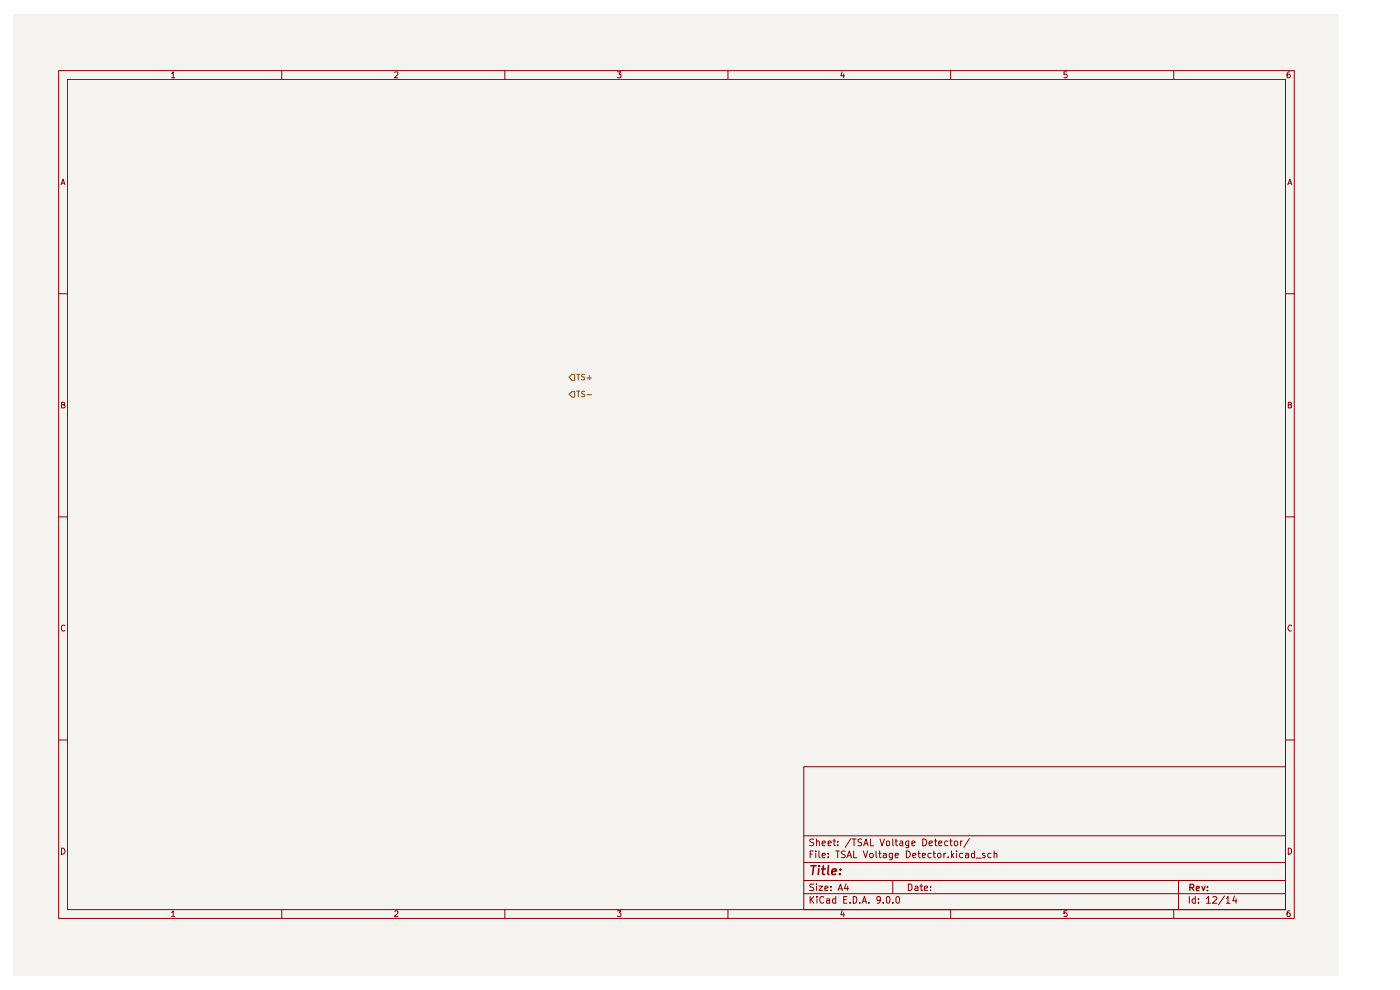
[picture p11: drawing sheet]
<svg xmlns="http://www.w3.org/2000/svg" width="297mm" height="210mm" viewBox="0 0 297 210" stroke-linecap="round" stroke-linejoin="round" font-family="sans-serif">
<path d="M2.9 3h281.2v203.8h-281.2z" fill="#f5f3ef"/>
<g fill="none" stroke="#900000" stroke-width=".21">
<path d="M12.4 15h262.2v179.8h-262.2zM14.3 16.8h258.4v176.2h-258.4zM36.4 15.7l.3-.5v1.3M36.4 16.5h.7M59.8 15v1.8M83.7 15.4l.2-.2h.3l.2 .2v.4l-.8 .7h.8M107.1 15v1.8M131 15.2h.7l-.4 .5 .4 .1v.6h-.7M154.4 15v1.8M178.6 15.2l-.2 .9h.8M179 15.7v.8M201.7 15v1.8"/>
<path d="M226.3 15.2h-.6v.6l.4-.1 .3 .3-.1 .4h-.6M249 15v1.8M273.6 15.2l-.4 .1-.2 .3v.8h.6v-.6l-.4-.1-.2 .3M13 39.2l.4-1.2 .4 1.2M13.1 38.9h.6M273.2 39.2l.4-1.2 .5 1.2M273.3 38.9h.6M12.4 62.3h1.9M272.7 62.3h1.9M13 85.8h.5l.2-.3-.2-.2h-.5v1.2h.5l.3-.4-.3-.3M273.3 85.8h.5l.2-.3-.2-.2h-.5v1.2h.5l.2-.1v-.4l-.3-.2M12.4 109.6h1.9"/>
<path d="M272.7 109.6h1.9M13.8 132.8l-.4-.2-.4 .3 .1 .8 .3 .2 .4-.1M274 132.8l-.2-.2a.6 .6 0 0 0-.6 .7 .6 .6 0 0 0 .8 .5M12.4 157h1.9M272.7 157h1.9M13 179.9a.65 .65 0 0 1 .8 .6 .65 .65 0 0 1-.8 .7zM170.5 162.6h102.2v30.4h-102.2zM170.5 177.3h102.2M172.6 178.1h-.7l-.1 .3 .2 .2 .5 .1 .1 .4-.3 .3-.5-.1M173.2 178.6l.2-.2 .3 .1 .1 .9M173.2 178v1.4M174.4 178.9l.7-.2-.2-.3-.4 .1-.1 .7 .3 .2 .3-.1"/>
<path d="M175.7 178.9l.7-.2-.1-.2h-.6v.8h.6M176.7 178.4h.6M177 178v1.2l.3 .2M177.7 179.2v.2M177.7 178.5v.1M180.5 177.9l-1.2 1.8M180.8 178h.8M181.2 178v1.4M182.8 178.1h-.8v.4l.7 .2 .1 .3-.3 .4-.5-.1M183.2 179.4l.5-1.4 .4 1.4M183.4 179h.7M184.7 178v1.4h.6"/>
<path d="M186.7 178l.4 1.4 .5-1.4M188.1 178.5l.4-.1 .2 .2v.6l-.2 .2-.5-.2zM189.4 178v1.3l.2 .1M189.9 178.4h.5M190.1 178v1.2l.3 .2M190.9 178.5h.5l.1 .9M191.5 178.7l-.4 .1-.3 .3 .3 .3 .4-.1M192.8 178.4v1.3h-.6M192.8 178.5l-.4-.1-.3 .3 .2 .6h.5M193.5 178.9l.6-.2v-.2h-.6v.8h.6M195.7 178a.73 .73 0 0 1 .9 .7 .73 .73 0 0 1-.9 .7zM197.1 178.9l.7-.2v-.2l-.4-.1-.3 .2 .1 .7h.6"/>
<path d="M198.2 178.4h.6M198.5 178v1.3l.3 .1M199.1 178.9l.7-.2v-.2l-.4-.1-.3 .2 .1 .7h.6M201.1 178.5l-.4-.1-.3 .3 .1 .6h.6M201.5 178.4h.5M201.7 178v1.2l.3 .2M203.8 178.4v1M204.1 178.4l-.2 .1-.1 .2M205.7 177.9l-1.2 1.8M273.3 179.9l.5 .1 .2 .3v.5l-.4 .4h-.3zM36.4 193.5l.3-.3v1.2M36.4 194.4h.7"/>
<path d="M59.8 193v1.8M83.7 193.3h.7v.4l-.8 .7h.8M107.1 193v1.8M131 193.2h.7l-.4 .4 .4 .2v.5h-.7M154.4 193v1.8M170.5 189.6h102.2M170.5 186.8h102.2M170.5 183h102.2M171.9 190.2v1.4M171.9 181.2h.4M172 190.8l.6 .8M172.5 180.5h-.6v1.4"/>
<path d="M172.6 187.5l-.7 .1v.4l.6 .3 .1 .3-.1 .3h-.7M172.6 190.2l-.7 .8M173.1 180.5v.2M173.1 181v.9M173.2 187.5v.1M173.2 188v.9M173.3 190.2v.1M173.3 190.7v.9M173.7 188h.8l-.8 .9h.8M173.7 180.5v1.2l.3 .2M174.4 181.4h.7l-.1-.4h-.5l-.1 .2 .1 .7h.5M174.7 190.3l-.4-.1a.7 .7 0 0 0-.4 .8 .7 .7 0 0 0 .8 .5v-.1"/>
<path d="M175 188.5l.7-.2-.1-.3h-.6v.9h.6M175.3 190.7h.6l.1 .9M175.7 181.8v.1M175.7 181v.2M176 191l-.7 .1v.4h.7M176.3 188.8v.1M176.3 188v.2M177.3 190.7h-.6l-.1 .2 .1 .6h.6M177.3 190.2v1.4M177.3 180.5h.8M177.7 180.5v1.4M177.8 188.9l.5-1.4 .4 1.4"/>
<path d="M178 188.5h.6M178.6 193.1l-.2 1h.8M179 193.6v.8M179 190.8h.5M179.3 180.6l-.6-.1-.2 .3 .2 .4 .5 .2 .1 .3a.6 .6 0 0 1-.8 .2M179.5 187.4l-.3 1.1h.8M179.7 190.2h-.7v1.4h.7M179.7 181.9l.5-1.4 .5 1.4M179.8 188v.9M179.8 181.5h.7M180.3 191.4v.2M181 190.2h.4a.75 .75 0 0 1 .4 .8 .75 .75 0 0 1-.8 .6z"/>
<path d="M181.1 180.5v1.4h.7M182.4 191.4v.2M182.9 191.6l.5-1.4 .4 1.4M183 191.2h.7M183.1 180.5l.5 1.4 .5-1.4M184.3 191.4v.2M184.6 181.1l.5-.1 .1 .3v.4l-.2 .2h-.3l-.2-.2zM185.8 180.5v1.2l.3 .2M186.4 181h.5M186.6 180.5v1.2l.3 .2M186.8 190.8l-.1 .2h-.6l-.1-.2v-.4l.3-.2h.4l.1 .2a1.19 1.19 0 0 1-.4 1.2h-.3M187.4 191.4v.2"/>
<path d="M187.4 181h.6v.9M188 190.4l.4-.2a.8 .8 0 0 1 .4 .7 .8 .8 0 0 1-.4 .7l-.4-.3zM188 181.4h-.6v.5h.6M189.3 181.9h-.6v-.9h.6v1.1l-.2 .3h-.4M189.4 191.4v.2M189.4 186.8v2.8M189.9 181.4h.7l-.1-.4h-.5l-.1 .2 .1 .7h.5M190.1 190.4l.3-.2a.8 .8 0 0 1 .5 .7 .8 .8 0 0 1-.5 .7l-.3-.3zM192.3 180.5a.73 .73 0 0 1 .8 .7 .73 .73 0 0 1-.8 .7zM192.7 187.5h.5l.3 .4v.6l-.3 .4h-.5zM193.6 181.4h.7l-.1-.4h-.5l-.1 .2 .1 .7h.5M194.1 188h.4l.2 .2v.7h-.6v-.4l.6-.2"/>
<path d="M194.7 181h.5M194.9 180.5v1.2l.3 .2M195.2 188h.5M195.4 187.5v1.4h.3M195.7 181.4h.6v-.4h-.6v.2v.7h.6M196.1 188.5l.7-.2v-.3h-.5l-.2 .2 .1 .7h.6M197.4 188.8v.1M197.4 188v.2M197.5 181h-.5l-.2 .3v.4l.3 .2h.4M197.9 181h.6M198.1 180.5v1.2l.4 .2M199 181.1l.5-.1 .1 .3v.4l-.2 .2h-.3l-.2-.2z"/>
<path d="M200.2 181v.9M200.7 181h-.3l-.2 .3M201.2 181.8v.1M201.7 193v1.8M201.8 180.5v1.4M201.9 181.4l.5 .5M202.4 181l-.6 .5M202.9 180.5v.2M202.9 181v.9M204.2 181h-.5l-.2 .3v.4l.3 .2h.4M204.8 181h.6l.1 .9M205.5 181.4h-.7v.5h.7"/>
<path d="M206.8 181h-.6l-.1 .3 .1 .6h.6M206.8 180.5v1.4M207.1 182h1.1M209 181h-.5l-.1 .2 .2 .2 .4 .1v.4h-.6M210.2 181h-.5l-.2 .7a.45 .45 0 0 0 .7 .2M210.9 181.1l.5-.1 .1 .9M210.9 180.5v1.4M226.3 193.2h-.6v.6l.2-.2 .4 .1v.7l-.6-.1M249 193v1.8M250 186.8v6.2M252.3 190.2v1.4M253.6 190.7h-.5l-.2 .2v.4l.2 .3 .5-.1"/>
<path d="M253.6 190.2v1.4M254.3 191.4v.2M254.3 190.7v.1M255.9 190.6l.5-.4v1.4M255.9 191.6h.9M257.3 190.3l.2-.1h.3l.3 .4-.9 1h.9M259.8 190.1l-1.3 1.8M260.2 190.6l.3-.4v1.4M260.2 191.6h.7M261.9 190.1l-.4 1h.9M262.2 190.7v.9M273.6 193.2l-.6 .3v.8l.6 .1v-.7l-.4-.1-.2 .3"/>
<circle cx="202.8" cy="178.9" r=".48"/>
</g>
<path d="M252.4 188.3h.7l.2-.3-.1-.3-.8-.1v1.3M252.8 188.3l.5 .6M253.8 188.5l.7-.2-.2-.3-.4 .1-.1 .7 .1 .1h.5M255 188l.3 .9 .3-.9M256.2 188.8v.1M256.2 188.1v.2" fill="none" stroke="#900000" stroke-width=".25"/>
<path d="M172 183.6h1.1M172.6 183.6l-.2 1.9M173.7 184.3l-.1 1.2M173.8 183.6l-.1 .2 .2-.1-.1-.1-.1 .2M174.3 184.3h.8M174.7 183.6l-.2 1.6 .4 .3M175.8 183.6l-.2 1.6 .2 .3M176.5 184.9l1-.2-.1-.3a.6 .6 0 0 0-.9 .2v.8h.8M178.1 185.3v.2M178.3 184.4v.2" fill="none" stroke="#900000" stroke-width=".34"/>
<path d="M120.7 83.6l.6-.5h.6v1.1h-.6z" fill="#f5f3ef"/>
<path d="M121.3 83.1h.6v1.1h-.6l-.6-.6zM122.3 83h.7M122.7 83v1.2M124 83.1l-.4-.1-.2 .2v.3l.6 .2v.4l-.6 .1M124.5 83.7h1" fill="none" stroke="#765500" stroke-width=".21"/>
<path d="M121.3 79.4h.6v1.3h-.6l-.6-.7z" fill="#f5f3ef"/>
<path d="M122.3 79.4h.7M122.7 79.4v1.2M124 79.4h-.5l-.1 .2 .1 .3 .5 .3v.3h-.6M125 79.7v.9M120.7 80l.6-.6h.6v1.3h-.6zM124.5 80.2h1" fill="none" stroke="#765500" stroke-width=".21"/>
</svg>
